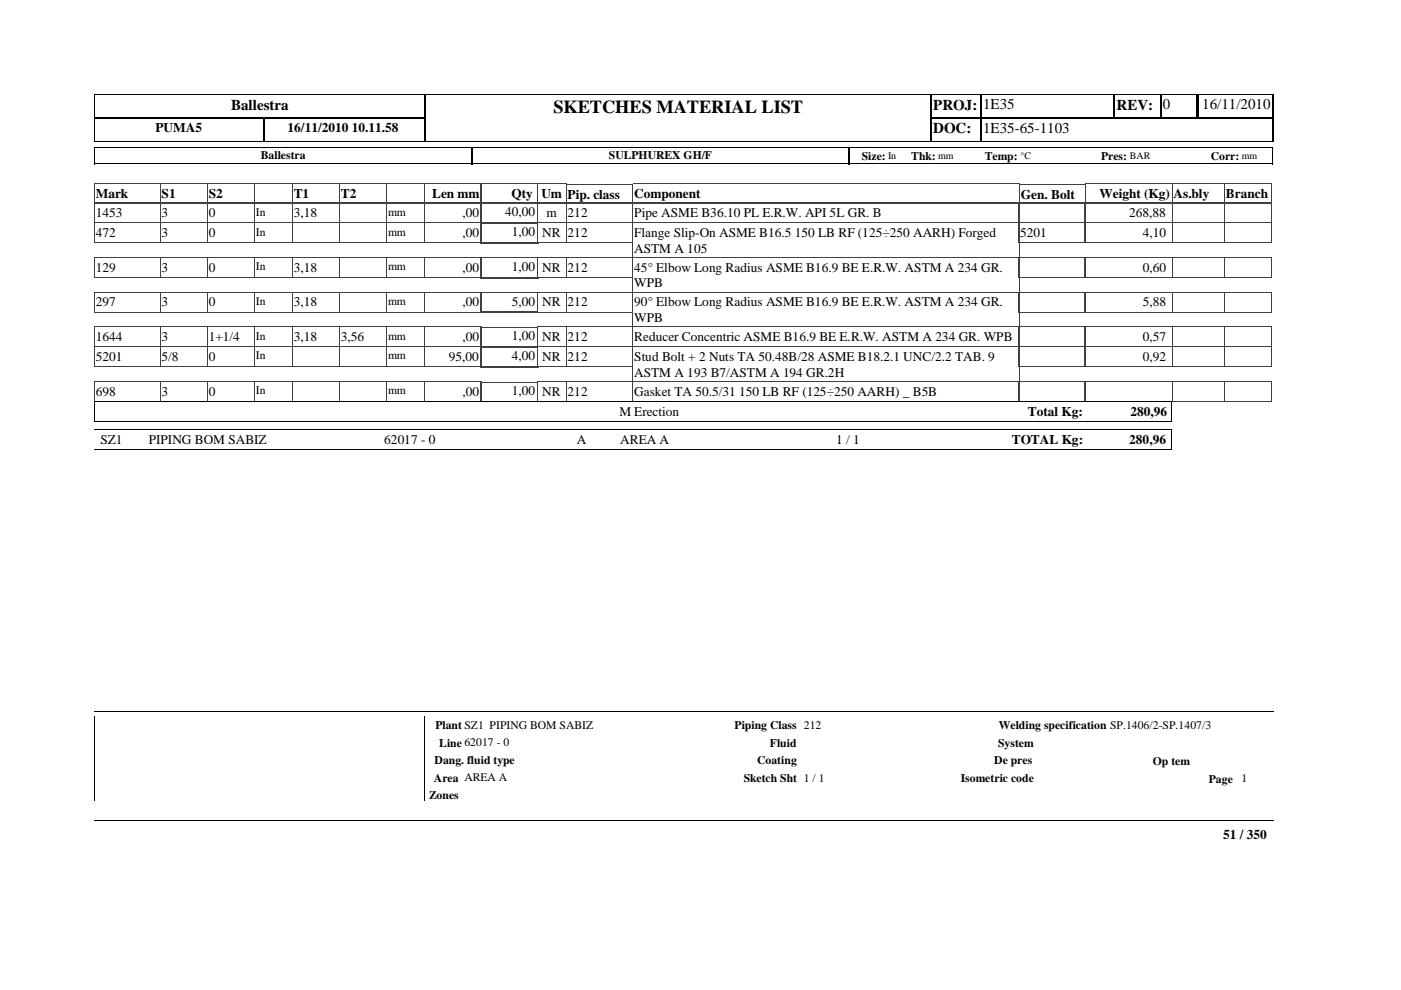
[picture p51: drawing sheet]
<svg xmlns="http://www.w3.org/2000/svg" width="297mm" height="210mm" viewBox="0 0 297 210" stroke-linecap="round" stroke-linejoin="round" font-family="sans-serif">
<defs><g id="words">
<text font-size="3.9" x="117.3" y="23.9">SKETCHES MATERIAL LIST</text>
<g font-size="3.2">
<text x="49" y="23.2">Ballestra</text>
<text x="197.9" y="23.2">PROJ:</text>
<text x="208.4" y="23.2">1E35</text>
<text x="236.7" y="23.2">REV:</text>
<text x="246.5" y="23.2">0</text>
<text x="254.9" y="23.2">16/11/2010</text>
<text x="197.9" y="28.3">DOC:</text>
<text x="208.4" y="28.2">1E35-65-1103</text>
</g>
<g font-size="2.8">
<text x="33" y="27.9">PUMA5</text>
<text x="61" y="27.9">16/11/2010 10.11.58</text>
<text x="20.3" y="42.1">Mark</text>
<text x="20.3" y="46">1453</text>
<text x="34.3" y="46">3</text>
<text x="34.3" y="42.1">S1</text>
<text x="44.3" y="42.1">S2</text>
<text x="44.3" y="46">0</text>
<text x="62.3" y="42.1">T1</text>
<text x="62.3" y="46">3,18</text>
<text x="72.3" y="42.1">T2</text>
<text x="91.6" y="42.1">Len mm</text>
<text x="98.1" y="46">,00</text>
<text x="107.1" y="45.8">40,00</text>
<text x="108.5" y="42.1">Qty</text>
<text x="114.8" y="42.1">Um</text>
<text x="115.8" y="46">m</text>
<text x="120.4" y="42.1">Pip. class</text>
<text x="120.4" y="46">212</text>
<text x="134.5" y="42.1">Component</text>
<text x="134.5" y="46">Pipe ASME B36.10 PL E.R.W. API 5L GR. B</text>
<text x="216.5" y="42.1">Gen. Bolt</text>
<text x="233.1" y="42.1">Weight (Kg)</text>
<text x="239.4" y="46">268,88</text>
<text x="248.8" y="42.1">As.bly</text>
<text x="259.9" y="42.1">Branch</text>
<text x="20.3" y="50.3">472</text>
<text x="34.3" y="50.3">3</text>
<text x="44.3" y="50.3">0</text>
<text x="98.1" y="50.3">,00</text>
<text x="108.5" y="50.1">1,00</text>
<text x="115" y="50.3">NR</text>
<text x="120.4" y="50.3">212</text>
<text x="134.5" y="50.3">Flange Slip-On ASME B16.5 150 LB RF (125÷250 AARH) Forged</text>
<text x="134.5" y="53.6">ASTM A 105</text>
<text x="216.3" y="50.3">5201</text>
<text x="242.3" y="50.3">4,10</text>
<text x="20.3" y="57.6">129</text>
<text x="34.3" y="57.6">3</text>
<text x="44.3" y="57.6">0</text>
<text x="62.3" y="57.6">3,18</text>
<text x="98.1" y="57.6">,00</text>
<text x="108.5" y="57.4">1,00</text>
<text x="115" y="57.6">NR</text>
<text x="120.4" y="57.6">212</text>
<text x="134.5" y="57.6">45° Elbow Long Radius ASME B16.9 BE E.R.W. ASTM A 234 GR.</text>
<text x="242.3" y="57.6">0,60</text>
<text x="20.3" y="65">297</text>
<text x="34.3" y="65">3</text>
<text x="44.3" y="65">0</text>
<text x="62.3" y="65">3,18</text>
<text x="98.1" y="65">,00</text>
<text x="108.5" y="64.8">5,00</text>
<text x="115" y="65">NR</text>
<text x="120.4" y="65">212</text>
<text x="134.5" y="60.9">WPB</text>
<text x="134.5" y="65">90° Elbow Long Radius ASME B16.9 BE E.R.W. ASTM A 234 GR.</text>
<text x="242.3" y="65">5,88</text>
<text x="134.5" y="68.3">WPB</text>
<text x="20.3" y="72.3">1644</text>
<text x="20.3" y="76.6">5201</text>
<text x="34.3" y="72.3">3</text>
<text x="34.3" y="76.6">5/8</text>
<text x="44.3" y="72.3">1+1/4</text>
<text x="44.3" y="76.6">0</text>
<text x="62.3" y="72.3">3,18</text>
<text x="72.3" y="72.3">3,56</text>
<text x="95.2" y="76.6">95,00</text>
<text x="98.1" y="72.3">,00</text>
<text x="108.5" y="72.1">1,00</text>
<text x="108.5" y="76.4">4,00</text>
<text x="115" y="72.3">NR</text>
<text x="115" y="76.6">NR</text>
<text x="120.4" y="72.3">212</text>
<text x="120.4" y="76.6">212</text>
<text x="134.5" y="72.3">Reducer Concentric ASME B16.9 BE E.R.W. ASTM A 234 GR. WPB</text>
<text x="134.5" y="76.6">Stud Bolt + 2 Nuts TA 50.48B/28 ASME B18.2.1 UNC/2.2 TAB. 9</text>
<text x="242.3" y="72.3">0,57</text>
<text x="242.3" y="76.6">0,92</text>
<text x="20.3" y="83.9">698</text>
<text x="34.3" y="83.9">3</text>
<text x="44.3" y="83.9">0</text>
<text x="98.1" y="83.9">,00</text>
<text x="108.5" y="83.7">1,00</text>
<text x="115" y="83.9">NR</text>
<text x="120.4" y="83.9">212</text>
<text x="134.5" y="79.9">ASTM A 193 B7/ASTM A 194 GR.2H</text>
<text x="134.5" y="83.9">Gasket TA 50.5/31 150 LB RF (125÷250 AARH) _ B5B</text>
<text x="131.3" y="88.2">M Erection</text>
<text x="217.9" y="88.2">Total Kg:</text>
<text x="239.7" y="88.2">280,96</text>
<text x="21.3" y="94.1">SZ1</text>
<text x="31.6" y="94.1">PIPING BOM SABIZ</text>
<text x="81.5" y="94.1">62017 - 0</text>
<text x="122.3" y="94.1">A</text>
<text x="131.5" y="94.1">AREA A</text>
<text x="177.3" y="94.1">1 / 1</text>
<text x="214.5" y="94.2">TOTAL Kg:</text>
<text x="239.4" y="94.2">280,96</text>
<text x="259.4" y="177.9">51 / 350</text>
</g>
<g font-size="2.5">
<text x="55.3" y="33.7">Ballestra</text>
<text x="129.1" y="33.7">SULPHUREX GH/F</text>
<text x="182.7" y="33.8">Size:</text>
<text x="193.2" y="33.8">Thk:</text>
<text x="208.8" y="33.8">Temp:</text>
<text x="233.5" y="33.8">Pres:</text>
<text x="256.7" y="33.8">Corr:</text>
<text x="54.3" y="45.7">In</text>
<text x="82.3" y="45.7">mm</text>
<text x="54.3" y="49.9">In</text>
<text x="82.3" y="49.9">mm</text>
<text x="54.3" y="57.3">In</text>
<text x="82.3" y="57.3">mm</text>
<text x="54.3" y="64.6">In</text>
<text x="82.3" y="64.6">mm</text>
<text x="54.3" y="72">In</text>
<text x="82.3" y="72">mm</text>
<text x="54.3" y="76.2">In</text>
<text x="82.3" y="76.2">mm</text>
<text x="54.3" y="83.6">In</text>
<text x="82.3" y="83.6">mm</text>
<text x="92.3" y="154.6">Plant SZ1 PIPING BOM SABIZ</text>
<text x="155.7" y="154.6">Piping Class 212</text>
<text x="211.8" y="154.6">Welding specification SP.1406/2-SP.1407/3</text>
<text x="93.1" y="158.3">Line 62017 - 0</text>
<text x="163.2" y="158.3">Fluid</text>
<text x="211.6" y="158.3">System</text>
<text x="92" y="165.7">Area AREA A</text>
<text x="92.2" y="162">Dang. fluid type</text>
<text x="157.7" y="165.7">Sketch Sht 1 / 1</text>
<text x="160.5" y="162">Coating</text>
<text x="203.7" y="165.7">Isometric code</text>
<text x="210.8" y="162">De pres</text>
<text x="244.5" y="162.2">Op tem</text>
<text x="256.3" y="165.9">Page</text>
<text x="263.2" y="165.9">1</text>
<text x="91" y="169.4">Zones</text>
</g>
<g font-size="2.1">
<text x="188.3" y="33.7">In</text>
<text x="198.9" y="33.7">mm</text>
<text x="216.4" y="33.7">°C</text>
<text x="239.6" y="33.7">BAR</text>
<text x="263.3" y="33.7">mm</text>
</g>
</g></defs>
<g fill="none" stroke="#404040" stroke-width=".21">
<path d="M20 39h70M20 39v4M34 39v4M43.9 39v4M54 39v4M62 39v4M72 39v4M82 39v4M90 39v4M101.9 39h12.2v4h-12.2zM134.2 39h81.9v4h-81.9M134.2 39v4h-14.2v-3.9h14.2"/>
<path d="M248.5 39h21.2v4h-21.2zM259.6 39v4M20 43h70"/>
</g>
<path d="M113.9 39h6.1v4h-6.1z" fill="#fff"/>
<path d="M90 39h12v4h-12zM113.9 39h6.2l-.1 4h-6.1zM216.2 39.1h13.9v3.9h-13.9zM248.5 39v4M248.5 39h-18.5v4h18.5" fill="none" stroke="#404040" stroke-width=".21"/>
<path d="M20 31.2h249.9M20 34.7h249.9M20 30h70.3M20 20.1h70.3M20.1 20v10.1M20.1 31.1v3.7M197.2 30h72.9M197.2 20.1h72.9M269.9 31.1v3.7" fill="none" stroke="#000" stroke-width=".21"/>
<path d="M20 25h70.3M55.9 24.9v5.2M90.1 20v5.2M100 31.1v3.7M180 31.1v3.7M197.2 25h72.9M197.4 20v10.1M208 20v10.1M246 20v5.2M254 20v5.2" fill="none" stroke="#000" stroke-width=".36"/>
<path d="M20 25.1h70.3M90.1 24.9v5.2M236.3 20v5.2M253.8 20v5.2" fill="none" stroke="#000" stroke-width=".34"/>
<path d="M269.9 20v10.1" fill="none" stroke="#000" stroke-width=".25"/>
<path d="M90.3 20.2h107v9.7h-107z" fill="#fff"/>
<path d="M89.9 20.1h107.8M89.9 30h107.8" fill="none" stroke="#000" stroke-width=".21"/>
<path d="M197.5 20v10.1" fill="none" stroke="#000" stroke-width=".36"/>
<path d="M90.1 20v10.1" fill="none" stroke="#000" stroke-width=".34"/>
<g fill="none" stroke="#404040" stroke-width=".21">
<path d="M20 43h82v4.3h-82M20 43v4.3M34 43v4.3M43.9 43v4.3M54 43v4.3M62 43v4.3M72 43v4.3M82 43v4.3M90 43v4.3M101.8 43.1h12.5M101.8 47.2h12.5M120 43h96.1v4.3h-96.1z"/>
<path d="M134.2 43v4.3M230 43h39.7v4.3h-39.7zM248.5 43v4.3M259.6 43v4.3"/>
</g>
<path d="M102 43v4.3M114.1 43v4.3" fill="none" stroke="#404040" stroke-width=".36"/>
<path d="M113.9 43.1h6.1v4.2h-6.1z" fill="#fff"/>
<g fill="none" stroke="#404040" stroke-width=".21">
<path d="M20 47.3h82v4.2h-82M20 47.3v4.2M34 47.3v4.2M43.9 47.3v4.2M54 47.3v4.2M62 47.3v4.2M72 47.3v4.2M82 47.3v4.2M90 47.3v4.2M101.8 47.3h12.5M134.2 47.3v7.3M216 47.3v-4.3h13.9l.1 4.3h-116.1v-4.3h6.2l-.1 8.5h14.2"/>
<path d="M216.1 47.3v7.3M230 47.3h39.7v4.2h-39.7zM248.5 47.3v4.2M259.6 47.3v4.2"/>
</g>
<path d="M102 47.3v4.4M114.1 47.3v4.4" fill="none" stroke="#404040" stroke-width=".36"/>
<path d="M101.8 51.5h12.5" fill="none" stroke="#404040" stroke-width=".34"/>
<path d="M113.9 47.3h6.1v4.2h-6.1z" fill="#fff"/>
<g fill="none" stroke="#404040" stroke-width=".21">
<path d="M20 54.6h82v4.3M20 58.9h82M20 54.6v4.3M34 54.6v4.3M43.9 54.6v4.3M54 54.6v4.3M62 54.6v4.3M72 54.6v4.3M82 54.6v4.3M90 54.6v4.3M101.8 54.7h12.5M113.9 47.3h6.2l-.1 4.2h-6.1z"/>
<path d="M120 58.9h14.2M120 58.9v-4.3h96.1v7.4h-81.9M134.2 54.6v7.4M216 47.3h14l-.1 4.2h-13.9zM230 58.9h39.7M230 58.9v-4.3h39.7v4.3M248.5 54.6v4.3M259.6 54.6v4.3"/>
</g>
<path d="M102 54.6v4.4M114.1 54.6v4.4" fill="none" stroke="#404040" stroke-width=".36"/>
<path d="M101.8 58.8h12.5" fill="none" stroke="#404040" stroke-width=".34"/>
<path d="M113.9 54.6h6.1v4.2h-6.1z" fill="#fff"/>
<g fill="none" stroke="#404040" stroke-width=".21">
<path d="M113.9 58.9h6.2M113.9 58.9v-4.3h6.2l-.1 4.3M216 58.9h14M216 58.9v-4.3h14l-.1 4.3M20 62h82v4.2M20 66.2h82M20 62v4.2M34 62v4.2M43.9 62v4.2M54 62v4.2M62 62v4.2M72 62v4.2"/>
<path d="M82 62v4.2M90 62v4.2M101.8 62.1h12.5M120 66.2h14.2M120 66.2v-4.2h96.1v7.3M134.2 62v7.3M230 66.2h39.7M230 66.2v-4.2h39.7v4.2M248.5 62v4.2M259.6 62v4.2"/>
</g>
<path d="M102 62v4.4M114.1 62v4.4" fill="none" stroke="#404040" stroke-width=".36"/>
<path d="M101.8 66.2h12.5" fill="none" stroke="#404040" stroke-width=".34"/>
<path d="M113.9 62h6.1v4.2h-6.1z" fill="#fff"/>
<g fill="none" stroke="#404040" stroke-width=".21">
<path d="M20 69.3h82v4.3h-82M20 69.3v4.3M34 69.3v4.3M43.9 69.3v4.3M54 69.3v4.3M62 69.3v4.3M72 69.3v4.3M82 69.3v4.3M90 69.3v4.3M101.8 69.4h12.5M101.8 73.5h12.5M113.9 66.2h6.2"/>
<path d="M113.9 66.2v-4.2h6.2l-.1 4.2M120 69.3h96.1v4.3h-96.1zM134.2 69.3v4.3M216 66.2h14M216 66.2v-4.2h14l-.1 4.2M230 69.3h39.7v4.3h-39.7zM248.5 69.3v4.3M259.6 69.3v4.3"/>
</g>
<path d="M102 69.3v4.3M114.1 69.3v4.3" fill="none" stroke="#404040" stroke-width=".36"/>
<path d="M113.9 69.3h6.1v4.3h-6.1z" fill="#fff"/>
<g fill="none" stroke="#404040" stroke-width=".21">
<path d="M20 73.6h82v4.2h-82M20 73.6v4.2M34 73.6v4.2M43.9 73.6v4.2M54 73.6v4.2M62 73.6v4.2M72 73.6v4.2M82 73.6v4.2M90 73.6v4.2M101.8 73.6h12.5M134.2 73.6v7.3M216 73.6v-4.3h13.9l.1 4.3h-116.1v-4.3h6.2l-.1 8.5h14.2"/>
<path d="M216.1 73.6v7.3M230 73.6h39.7v4.2h-39.7zM248.5 73.6v4.2M259.6 73.6v4.2M134.2 80.9h81.9"/>
</g>
<path d="M102 73.6v4.4M114.1 73.6v4.4" fill="none" stroke="#404040" stroke-width=".36"/>
<path d="M101.8 77.8h12.5" fill="none" stroke="#404040" stroke-width=".34"/>
<path d="M113.9 73.6h6.1v4.2h-6.1z" fill="#fff"/>
<g fill="none" stroke="#404040" stroke-width=".21">
<path d="M113.9 73.6h6.2l-.1 4.2h-6.1zM216 73.6h14l-.1 4.2h-13.9zM20 80.9h82v4.3h-82M20 80.9v4.3M34 80.9v4.3M43.9 80.9v4.3M54 80.9v4.3M62 80.9v4.3M72 80.9v4.3M82 80.9v4.3M90 80.9v4.3M101.8 81h12.5"/>
<path d="M101.8 85.1h12.5M120 80.9h96.1v4.3h-96.1zM134.2 80.9v4.3M230 80.9h39.7v4.3h-39.7zM248.5 80.9v4.3M259.6 80.9v4.3"/>
</g>
<path d="M102 80.9v4.3M114.1 80.9v4.3" fill="none" stroke="#404040" stroke-width=".36"/>
<path d="M113.9 80.9h6.1v4.3h-6.1z" fill="#fff"/>
<path d="M113.9 80.9h6.2l-.1 4.3h-6.1zM216 80.9h14l-.1 4.3h-13.9z" fill="none" stroke="#404040" stroke-width=".21"/>
<path d="M20 85.2h228.3v4.2h-228.3M20 85.2v4.2" fill="none" stroke="#000" stroke-width=".21"/>
<path d="M189 91.1h23.8v4.3h-23.8z" fill="#fff"/>
<path d="M20 91.2h228.3v4.2h-228.3M20 150.9h250M20 173.9h250" fill="none" stroke="#000" stroke-width=".21"/>
<path d="M20 151.9h70v18h-70z" fill="#fff"/>
<path d="M20 151.9v18M90.1 151.9v18" fill="none" stroke="#000" stroke-width=".21"/>
<use href="#words"/>
</svg>
